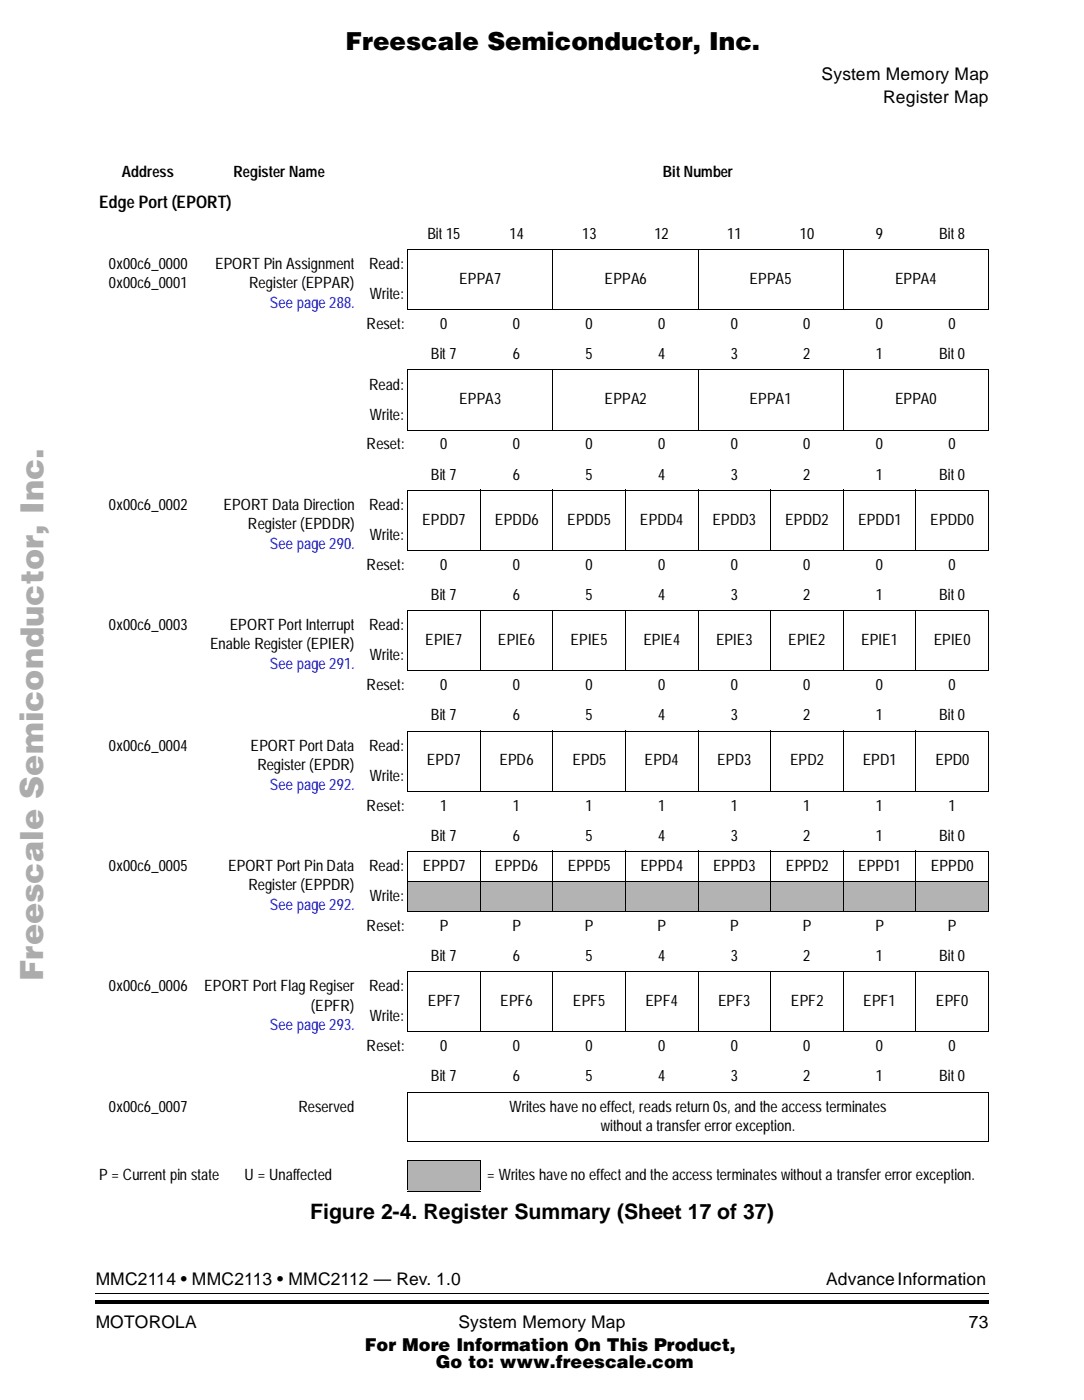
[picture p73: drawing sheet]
<svg xmlns="http://www.w3.org/2000/svg" width="216mm" height="279mm" viewBox="0 0 216 279" stroke-linecap="round" stroke-linejoin="round" font-family="sans-serif">
<defs><g id="words">
<text font-size="6.4" fill="#acacac" x="8.6" y="195.5" transform="rotate(-90 8.6 195.5)">Freescale Semiconductor, Inc...</text>
<text font-size="4.9" x="68.8" y="9.9">Freescale Semiconductor, Inc.</text>
<text font-size="4.2" x="61.8" y="243">Figure 2-4. Register Summary (Sheet 17 of 37)</text>
<g font-size="3.5">
<text x="163.6" y="16">System Memory Map</text>
<text x="175.9" y="20.6">Register Map</text>
<text x="19.8" y="41.5">Edge Port (EPORT)</text>
<text x="19.1" y="256">MMC2114 • MMC2113 • MMC2112 — Rev. 1.0</text>
<text x="164.5" y="256">Advance Information</text>
<text x="19.1" y="264.7">MOTOROLA</text>
<text x="72.7" y="269.2">For More Information On This Product,</text>
<text x="91.3" y="264.7">System Memory Map</text>
<text x="193" y="264.7">73</text>
<text x="86.8" y="272.8">Go to: www.freescale.com</text>
</g>
<g font-size="3.1">
<text x="24.2" y="35.3">Address</text>
<text x="46.5" y="35.3">Register Name</text>
<text x="132" y="35.3">Bit Number</text>
<text x="85.1" y="47.7">Bit 15</text>
<text x="101.5" y="47.7">14</text>
<text x="115.9" y="47.7">13</text>
<text x="130.3" y="47.7">12</text>
<text x="144.8" y="47.7">11</text>
<text x="159.3" y="47.7">10</text>
<text x="174.5" y="47.7">9</text>
<text x="187.1" y="47.7">Bit 8</text>
<text x="21.7" y="53.6">0x00c6_0000</text>
<text x="42.9" y="53.6">EPORT Pin Assignment</text>
<text x="73.5" y="53.6">Read:</text>
<text x="21.7" y="57.5">0x00c6_0001</text>
<text x="49.6" y="57.5">Register (EPPAR)</text>
<text x="73.7" y="59.6">Write:</text>
<text x="91.5" y="56.6">EPPA7</text>
<text x="120.4" y="56.6">EPPA6</text>
<text x="149.3" y="56.6">EPPA5</text>
<text x="178.3" y="56.6">EPPA4</text>
<text x="73" y="65.6">Reset:</text>
<text x="87.7" y="65.6">0</text>
<text x="102.1" y="65.6">0</text>
<text x="116.6" y="65.6">0</text>
<text x="131.1" y="65.6">0</text>
<text x="145.6" y="65.6">0</text>
<text x="160" y="65.6">0</text>
<text x="174.4" y="65.6">0</text>
<text x="188.9" y="65.6">0</text>
<text x="85.8" y="71.6">Bit 7</text>
<text x="102.1" y="71.6">6</text>
<text x="116.6" y="71.6">5</text>
<text x="131.1" y="71.6">4</text>
<text x="145.6" y="71.6">3</text>
<text x="160" y="71.6">2</text>
<text x="174.4" y="71.6">1</text>
<text x="187.1" y="71.6">Bit 0</text>
<text x="73.5" y="77.6">Read:</text>
<text x="73.7" y="83.6">Write:</text>
<text x="91.5" y="80.6">EPPA3</text>
<text x="120.4" y="80.6">EPPA2</text>
<text x="149.3" y="80.6">EPPA1</text>
<text x="178.3" y="80.6">EPPA0</text>
<text x="73" y="89.6">Reset:</text>
<text x="87.7" y="89.6">0</text>
<text x="102.1" y="89.6">0</text>
<text x="116.6" y="89.6">0</text>
<text x="131.1" y="89.6">0</text>
<text x="145.6" y="89.6">0</text>
<text x="160" y="89.6">0</text>
<text x="174.4" y="89.6">0</text>
<text x="188.9" y="89.6">0</text>
<text x="85.8" y="95.6">Bit 7</text>
<text x="102.1" y="95.6">6</text>
<text x="116.6" y="95.6">5</text>
<text x="131.1" y="95.6">4</text>
<text x="145.6" y="95.6">3</text>
<text x="160" y="95.6">2</text>
<text x="174.4" y="95.6">1</text>
<text x="187.1" y="95.6">Bit 0</text>
<text x="21.7" y="101.6">0x00c6_0002</text>
<text x="44.5" y="101.6">EPORT Data Direction</text>
<text x="73.5" y="101.6">Read:</text>
<text x="49.4" y="105.5">Register (EPDDR)</text>
<text x="73.7" y="107.6">Write:</text>
<text x="84.1" y="104.6">EPDD7</text>
<text x="98.6" y="104.6">EPDD6</text>
<text x="113" y="104.6">EPDD5</text>
<text x="127.5" y="104.6">EPDD4</text>
<text x="141.9" y="104.6">EPDD3</text>
<text x="156.4" y="104.6">EPDD2</text>
<text x="170.9" y="104.6">EPDD1</text>
<text x="185.3" y="104.6">EPDD0</text>
<text x="73" y="113.6">Reset:</text>
<text x="87.7" y="113.6">0</text>
<text x="102.1" y="113.6">0</text>
<text x="116.6" y="113.6">0</text>
<text x="131.1" y="113.6">0</text>
<text x="145.6" y="113.6">0</text>
<text x="160" y="113.6">0</text>
<text x="174.4" y="113.6">0</text>
<text x="188.9" y="113.6">0</text>
<text x="85.8" y="119.6">Bit 7</text>
<text x="102.1" y="119.6">6</text>
<text x="116.6" y="119.6">5</text>
<text x="131.1" y="119.6">4</text>
<text x="145.6" y="119.6">3</text>
<text x="160" y="119.6">2</text>
<text x="174.4" y="119.6">1</text>
<text x="187.1" y="119.6">Bit 0</text>
<text x="21.7" y="125.6">0x00c6_0003</text>
<text x="45.8" y="125.6">EPORT Port Interrupt</text>
<text x="73.5" y="125.6">Read:</text>
<text x="41.9" y="129.5">Enable Register (EPIER)</text>
<text x="73.7" y="131.6">Write:</text>
<text x="84.7" y="128.6">EPIE7</text>
<text x="99.2" y="128.6">EPIE6</text>
<text x="113.7" y="128.6">EPIE5</text>
<text x="128.1" y="128.6">EPIE4</text>
<text x="142.6" y="128.6">EPIE3</text>
<text x="157" y="128.6">EPIE2</text>
<text x="171.5" y="128.6">EPIE1</text>
<text x="186" y="128.6">EPIE0</text>
<text x="73" y="137.6">Reset:</text>
<text x="87.7" y="137.6">0</text>
<text x="102.1" y="137.6">0</text>
<text x="116.6" y="137.6">0</text>
<text x="131.1" y="137.6">0</text>
<text x="145.6" y="137.6">0</text>
<text x="160" y="137.6">0</text>
<text x="174.4" y="137.6">0</text>
<text x="188.9" y="137.6">0</text>
<text x="85.8" y="143.6">Bit 7</text>
<text x="102.1" y="143.6">6</text>
<text x="116.6" y="143.6">5</text>
<text x="131.1" y="143.6">4</text>
<text x="145.6" y="143.6">3</text>
<text x="160" y="143.6">2</text>
<text x="174.4" y="143.6">1</text>
<text x="187.1" y="143.6">Bit 0</text>
<text x="21.7" y="149.6">0x00c6_0004</text>
<text x="49.9" y="149.6">EPORT Port Data</text>
<text x="73.5" y="149.6">Read:</text>
<text x="51.3" y="153.5">Register (EPDR)</text>
<text x="73.7" y="155.6">Write:</text>
<text x="85" y="152.6">EPD7</text>
<text x="99.5" y="152.6">EPD6</text>
<text x="114" y="152.6">EPD5</text>
<text x="128.4" y="152.6">EPD4</text>
<text x="142.9" y="152.6">EPD3</text>
<text x="157.3" y="152.6">EPD2</text>
<text x="171.8" y="152.6">EPD1</text>
<text x="186.3" y="152.6">EPD0</text>
<text x="73" y="161.6">Reset:</text>
<text x="87.7" y="161.6">1</text>
<text x="102.1" y="161.6">1</text>
<text x="116.6" y="161.6">1</text>
<text x="131.1" y="161.6">1</text>
<text x="145.6" y="161.6">1</text>
<text x="160" y="161.6">1</text>
<text x="174.4" y="161.6">1</text>
<text x="188.9" y="161.6">1</text>
<text x="85.8" y="167.6">Bit 7</text>
<text x="102.1" y="167.6">6</text>
<text x="116.6" y="167.6">5</text>
<text x="131.1" y="167.6">4</text>
<text x="145.6" y="167.6">3</text>
<text x="160" y="167.6">2</text>
<text x="174.4" y="167.6">1</text>
<text x="187.1" y="167.6">Bit 0</text>
<text x="21.7" y="173.6">0x00c6_0005</text>
<text x="45.4" y="173.6">EPORT Port Pin Data</text>
<text x="73.5" y="173.6">Read:</text>
<text x="84.2" y="173.6">EPPD7</text>
<text x="98.6" y="173.6">EPPD6</text>
<text x="113.1" y="173.6">EPPD5</text>
<text x="127.5" y="173.6">EPPD4</text>
<text x="142" y="173.6">EPPD3</text>
<text x="156.5" y="173.6">EPPD2</text>
<text x="170.9" y="173.6">EPPD1</text>
<text x="185.4" y="173.6">EPPD0</text>
<text x="49.5" y="177.5">Register (EPPDR)</text>
<text x="73.7" y="179.6">Write:</text>
<text x="73" y="185.6">Reset:</text>
<text x="87.6" y="185.6">P</text>
<text x="102.1" y="185.6">P</text>
<text x="116.4" y="185.6">P</text>
<text x="130.9" y="185.6">P</text>
<text x="145.4" y="185.6">P</text>
<text x="159.9" y="185.6">P</text>
<text x="174.4" y="185.6">P</text>
<text x="188.8" y="185.6">P</text>
<text x="85.8" y="191.6">Bit 7</text>
<text x="102.1" y="191.6">6</text>
<text x="116.6" y="191.6">5</text>
<text x="131.1" y="191.6">4</text>
<text x="145.6" y="191.6">3</text>
<text x="160" y="191.6">2</text>
<text x="174.4" y="191.6">1</text>
<text x="187.1" y="191.6">Bit 0</text>
<text x="21.7" y="197.6">0x00c6_0006</text>
<text x="40.7" y="197.6">EPORT Port Flag Regiser</text>
<text x="73.5" y="197.6">Read:</text>
<text x="61.9" y="201.4">(EPFR)</text>
<text x="73.7" y="203.5">Write:</text>
<text x="85.2" y="200.6">EPF7</text>
<text x="99.6" y="200.6">EPF6</text>
<text x="114.1" y="200.6">EPF5</text>
<text x="128.6" y="200.6">EPF4</text>
<text x="143" y="200.6">EPF3</text>
<text x="157.5" y="200.6">EPF2</text>
<text x="171.9" y="200.6">EPF1</text>
<text x="186.4" y="200.6">EPF0</text>
<text x="73" y="209.5">Reset:</text>
<text x="87.7" y="209.5">0</text>
<text x="102.1" y="209.5">0</text>
<text x="116.6" y="209.5">0</text>
<text x="131.1" y="209.5">0</text>
<text x="145.6" y="209.5">0</text>
<text x="160" y="209.5">0</text>
<text x="174.4" y="209.5">0</text>
<text x="188.9" y="209.5">0</text>
<text x="85.8" y="215.6">Bit 7</text>
<text x="102.1" y="215.6">6</text>
<text x="116.6" y="215.6">5</text>
<text x="131.1" y="215.6">4</text>
<text x="145.6" y="215.6">3</text>
<text x="160" y="215.6">2</text>
<text x="174.4" y="215.6">1</text>
<text x="187.1" y="215.6">Bit 0</text>
<text x="21.7" y="221.6">0x00c6_0007</text>
<text x="59.5" y="221.6">Reserved</text>
<text x="101.5" y="221.6">Writes have no effect, reads return 0s, and the access terminates</text>
<text x="119.7" y="225.5">without a transfer error exception.</text>
<text x="19.8" y="235.3">P = Current pin state</text>
<text x="48.7" y="235.3">U = Unaffected</text>
<text x="97.1" y="235.3">= Writes have no effect and the access terminates without a transfer error exception.</text>
</g>
<g font-size="3.1" fill="#00f">
<text x="53.7" y="61.4">See page 288.</text>
<text x="53.7" y="109.4">See page 290.</text>
<text x="53.7" y="133.3">See page 291.</text>
<text x="53.7" y="157.4">See page 292.</text>
<text x="53.7" y="181.4">See page 292.</text>
<text x="53.7" y="205.3">See page 293.</text>
</g>
</g></defs>
<path d="M19 257.7l.1 .2zM19 259.1l.1 .7zM19.1 259.1h177.8v.7h-177.8zM196.9 257.7v.2zM196.9 259.1v.7z" fill="#000"/>
<path d="M19.1 257.8h177.8" fill="none" stroke="#000" stroke-width=".2"/>
<path d="M203.2 13.6h6.3v248.9h-6.3z" fill="#fff"/>
<g fill="#b3b3b3">
<path d="M81.2 175.7h14.3v5.9h-14.3z"/>
<path d="M95.6 175.7h14.4v5.9h-14.4z"/>
<path d="M110.1 175.7h14.4v5.9h-14.4z"/>
<path d="M124.6 175.7h14.4v5.9h-14.4z"/>
<path d="M139.1 175.7h14.3v5.9h-14.3z"/>
<path d="M153.5 175.7h14.3v5.9h-14.3z"/>
<path d="M167.9 175.7h14.4v5.9h-14.4z"/>
<path d="M182.4 175.7h14.4v5.9h-14.4z"/>
<path d="M81.2 231.4h14.3v5.9h-14.3z"/>
</g>
<g fill="none" stroke="#000" stroke-width=".2">
<path d="M81.1 49.8h115.9M81.2 49.9v11.7M110.1 49.7v12.1M139.1 49.7v12.1M167.9 49.7v12.1M196.9 49.9v11.7M81.1 61.7h115.9M81.1 73.7h115.9M81.2 73.8v11.9M110.1 73.7v12.1M139.1 73.7v12.1M167.9 73.7v12.1"/>
<path d="M196.9 73.8v11.9M81.1 85.8h115.9M81.1 97.7h115.9M81.2 97.8v11.8M95.6 97.6v12.2M110.1 97.6v12.2M124.6 97.6v12.2M139.1 97.6v12.2M153.5 97.6v12.2M167.9 97.6v12.2M182.4 97.6v12.2M196.9 97.8v11.8"/>
<path d="M81.1 109.7h115.9M81.1 121.7h115.9M81.1 133.7h115.9M81.2 121.8v11.8M95.6 121.7v12.1M110.1 121.7v12.1M124.6 121.7v12.1M139.1 121.7v12.1M153.5 121.7v12.1M167.9 121.7v12.1M182.4 121.7v12.1M196.9 121.8v11.8"/>
<path d="M81.1 145.7h115.9M81.1 157.7h115.9M81.2 145.8v11.8M95.6 145.6v12.2M110.1 145.6v12.2M124.6 145.6v12.2M139.1 145.6v12.2M153.5 145.6v12.2M167.9 145.6v12.2M182.4 145.6v12.2M196.9 145.8v11.8M81.1 169.7h115.9"/>
<path d="M81.1 175.7h115.9M81.2 169.8v11.8M95.6 169.6v12.2M110.1 169.6v12.2M124.6 169.6v12.2M139.1 169.6v12.2M153.5 169.6v12.2M167.9 169.6v12.2M182.4 169.6v12.2M196.9 169.8v11.8M81.1 181.7h115.9M81.1 193.7h115.9"/>
<path d="M81.2 193.8v11.8M95.6 193.6v12.1M110.1 193.6v12.1M124.6 193.6v12.1M139.1 193.6v12.1M153.5 193.6v12.1M167.9 193.6v12.1M182.4 193.6v12.1M196.9 193.8v11.8M81.1 205.7h115.9M81.1 217.7h115.9M81.2 217.8v9.7"/>
<path d="M196.9 217.8v9.7M81.1 227.6h115.9M81.1 231.4h14.6M81.1 237.4h14.6M81.2 231.5v5.7M95.6 231.5v5.7"/>
</g>
<use href="#words"/>
</svg>
